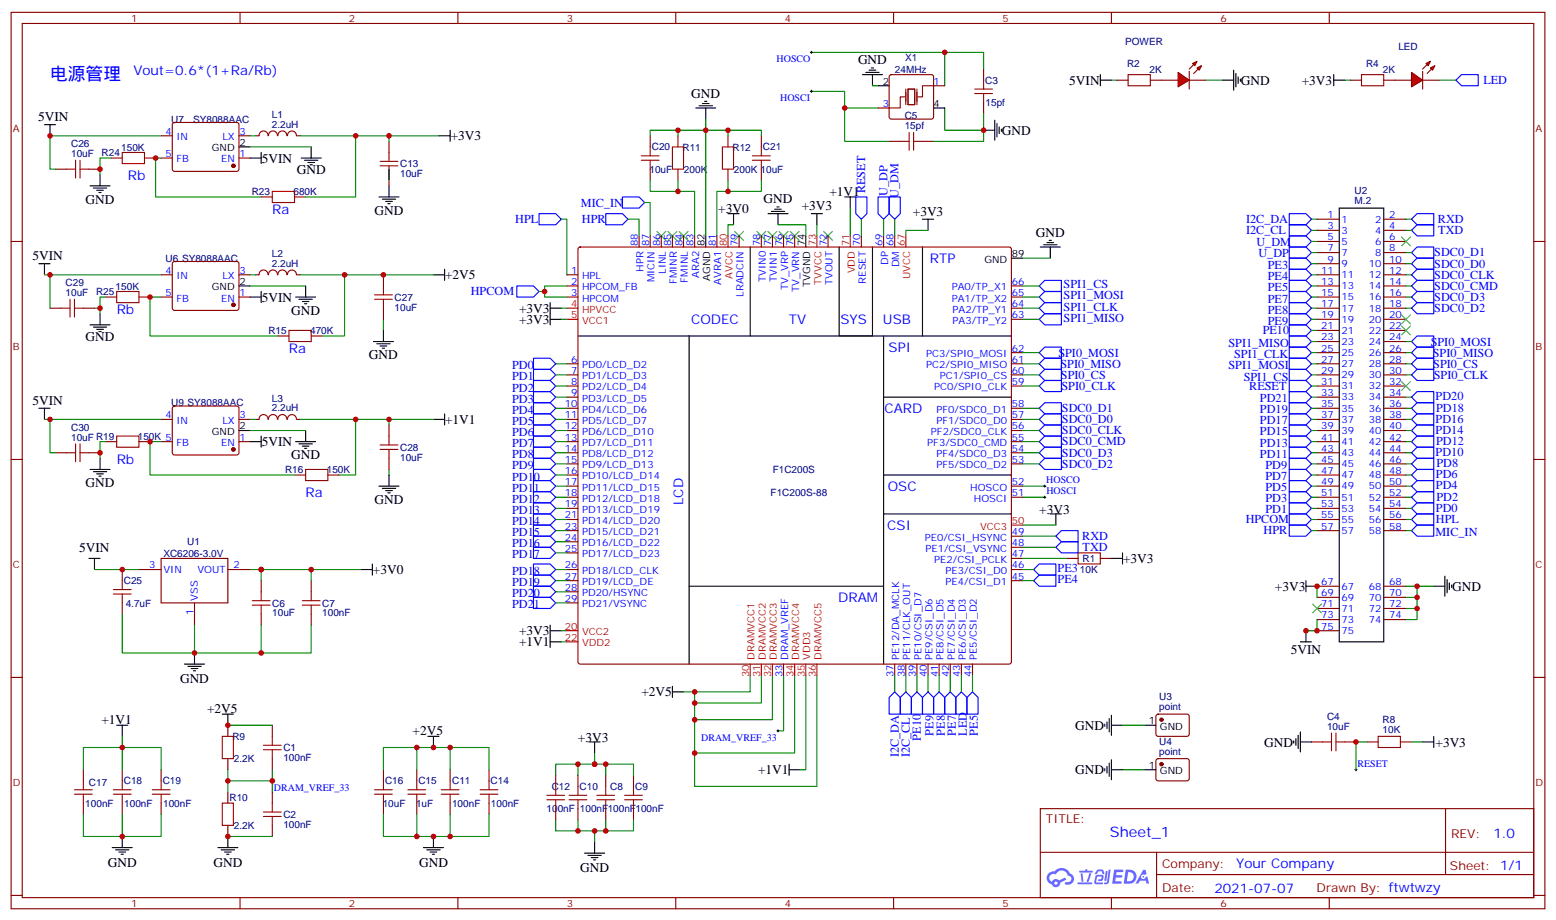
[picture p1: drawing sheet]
<svg xmlns="http://www.w3.org/2000/svg" width="494mm" height="292mm" viewBox="0 0 494 292" stroke-linecap="round" stroke-linejoin="round" font-family="sans-serif">
<defs><g id="words">
<text font-size="5.6" fill="#00f" x="15.9" y="25.4">电源管理</text>
<text font-size="4.6" fill="#00f" x="352.3" y="265.5">Sheet_1</text>
<g font-size="4.2" fill="#00f">
<text x="42.3" y="23.7">Vout=0.6*(1+Ra/Rb)</text>
<text x="40.6" y="57.2">Rb</text>
<text x="86.4" y="67.8">Ra</text>
<text x="295.2" y="83.4">RTP</text>
<text x="37" y="99.5">Rb</text>
<text x="219.4" y="102.8">CODEC</text>
<text x="250.4" y="102.8">TV</text>
<text x="266.8" y="102.8">SYS</text>
<text x="280.3" y="102.8">USB</text>
<text x="91.7" y="111.9">Ra</text>
<text x="282.1" y="111.6">SPI</text>
<text x="280.7" y="131">CARD</text>
<text x="37" y="147.1">Rb</text>
<text x="281.8" y="155.7">OSC</text>
<text x="97" y="157.7">Ra</text>
<text x="216.9" y="160.2" transform="rotate(-90 216.9 160.2)">LCD</text>
<text x="281.6" y="168.1">CSI</text>
<text x="266" y="191">DRAM</text>
<text x="474" y="265.8">1.0</text>
<text x="392.4" y="275.3">Your Company</text>
<text x="385.5" y="283.1">2021-07-07</text>
</g>
<g font-size="4.2">
<text x="272.3" y="20.4">GND</text>
<text x="339.4" y="26.9">5VIN</text>
<text x="393.9" y="26.8">GND</text>
<text x="413.2" y="26.8">+3V3</text>
<text x="219.4" y="31">GND</text>
<text x="12.1" y="38.5">5VIN</text>
<text x="143.1" y="44.5">+3V3</text>
<text x="318" y="42.7">GND</text>
<text x="83.1" y="51.6">5VIN</text>
<text x="94.2" y="55.1">GND</text>
<text x="27.2" y="64.6">GND</text>
<text x="242.4" y="64.5">GND</text>
<text x="263.3" y="62.1">+1V1</text>
<text x="118.9" y="68.1">GND</text>
<text x="228" y="67.4">+3V0</text>
<text x="254.5" y="66.7">+3V3</text>
<text x="289.7" y="68.4">+3V3</text>
<text x="328.8" y="75.2">GND</text>
<text x="10.3" y="82.6">5VIN</text>
<text x="141.3" y="88.6">+2V5</text>
<text x="83.1" y="95.7">5VIN</text>
<text x="92.4" y="99.9">GND</text>
<text x="164.8" y="99.2">+3V3</text>
<text x="164.8" y="102.7">+3V3</text>
<text x="27.2" y="108.1">GND</text>
<text x="117.1" y="114">GND</text>
<text x="10.3" y="128.4">5VIN</text>
<text x="141.3" y="134.4">+1V1</text>
<text x="83.1" y="141.5">5VIN</text>
<text x="92.4" y="145.7">GND</text>
<text x="27.2" y="154.6">GND</text>
<text x="118.9" y="159.8">GND</text>
<text x="329.8" y="163">+3V3</text>
<text x="25.1" y="175.1">5VIN</text>
<text x="356.5" y="178.5">+3V3</text>
<text x="118.4" y="182.1">+3V0</text>
<text x="404.7" y="187.4">+3V3</text>
<text x="460.9" y="187.4">GND</text>
<text x="164.8" y="201.5">+3V3</text>
<text x="164.8" y="205">+1V1</text>
<text x="409.7" y="207.5">5VIN</text>
<text x="57.1" y="216.7">GND</text>
<text x="203.6" y="220.9">+2V5</text>
<text x="65.7" y="226.2">+2V5</text>
<text x="32.2" y="229.7">+1V1</text>
<text x="131" y="233.2">+2V5</text>
<text x="341.3" y="231.5">GND</text>
<text x="183.4" y="235.3">+3V3</text>
<text x="401.3" y="236.8">GND</text>
<text x="455.6" y="236.8">+3V3</text>
<text x="240.6" y="245.6">+1V1</text>
<text x="341.3" y="245.6">GND</text>
<text x="34.3" y="275">GND</text>
<text x="67.8" y="275">GND</text>
<text x="133" y="275">GND</text>
<text x="184.2" y="276.7">GND</text>
</g>
<g font-size="3.9" fill="#00f">
<text x="470.8" y="26.7">LED</text>
<text x="184.4" y="65.5">MIC_IN</text>
<text x="274.6" y="61.3" transform="rotate(-90 274.6 61.3)">RESET</text>
<text x="281.7" y="62.1" transform="rotate(-90 281.7 62.1)">U_DP</text>
<text x="285.2" y="62.7" transform="rotate(-90 285.2 62.7)">U_DM</text>
<text x="163.6" y="70.8">HPL</text>
<text x="184.7" y="70.8">HPR</text>
<text x="395.5" y="70.8">I2C_DA</text>
<text x="456.4" y="70.7">RXD</text>
<text x="395.5" y="74.3">I2C_CL</text>
<text x="398.8" y="77.9">U_DM</text>
<text x="456.5" y="74.2">TXD</text>
<text x="399.5" y="81.4">U_DP</text>
<text x="455.3" y="81.3">SDC0_D1</text>
<text x="402.4" y="85.4">PE3</text>
<text x="402.4" y="88.9">PE4</text>
<text x="455.3" y="88.4">SDC0_CLK</text>
<text x="455.3" y="84.9">SDC0_D0</text>
<text x="149.4" y="93.7">HPCOM</text>
<text x="337.6" y="95">SPI1_MOSI</text>
<text x="337.6" y="91.5">SPI1_CS</text>
<text x="402.4" y="92.4">PE5</text>
<text x="402.4" y="96">PE7</text>
<text x="455.3" y="95.4">SDC0_D3</text>
<text x="455.3" y="91.9">SDC0_CMD</text>
<text x="337.6" y="98.5">SPI1_CLK</text>
<text x="402.4" y="99.5">PE8</text>
<text x="455.3" y="99">SDC0_D2</text>
<text x="337.6" y="102.1">SPI1_MISO</text>
<text x="400.8" y="106.1">PE10</text>
<text x="402.4" y="103">PE9</text>
<text x="335.9" y="113.1">SPI0_MOSI</text>
<text x="389.9" y="110.1">SPI1_MISO</text>
<text x="391.7" y="113.6">SPI1_CLK</text>
<text x="454.1" y="109.6">SPI0_MOSI</text>
<text x="454.8" y="113.1">SPI0_MISO</text>
<text x="162.5" y="117.1">PD0</text>
<text x="336.6" y="116.6">SPI0_MISO</text>
<text x="389.9" y="117.2">SPI1_MOSI</text>
<text x="454.9" y="116.6">SPI0_CS</text>
<text x="162.5" y="120.7">PD1</text>
<text x="162.5" y="124.2">PD2</text>
<text x="336.8" y="120.2">SPI0_CS</text>
<text x="336.9" y="123.7">SPI0_CLK</text>
<text x="394.8" y="120.7">SPI1_CS</text>
<text x="396.5" y="123.7">RESET</text>
<text x="455.1" y="120.2">SPI0_CLK</text>
<text x="162.5" y="127.7">PD3</text>
<text x="162.5" y="131.3">PD4</text>
<text x="337.1" y="130.7">SDC0_D1</text>
<text x="399.9" y="131.1">PD19</text>
<text x="399.9" y="127.5">PD21</text>
<text x="455.7" y="127">PD20</text>
<text x="455.8" y="130.6">PD18</text>
<text x="162.5" y="134.8">PD5</text>
<text x="337.1" y="134.2">SDC0_D0</text>
<text x="337.1" y="137.8">SDC0_CLK</text>
<text x="399.9" y="134.6">PD17</text>
<text x="455.7" y="137.6">PD14</text>
<text x="455.7" y="134.1">PD16</text>
<text x="162.5" y="138.3">PD6</text>
<text x="162.5" y="141.8">PD7</text>
<text x="337.1" y="141.3">SDC0_CMD</text>
<text x="399.9" y="141.7">PD13</text>
<text x="399.9" y="138.1">PD15</text>
<text x="455.8" y="141.1">PD12</text>
<text x="162.5" y="145.4">PD8</text>
<text x="162.5" y="148.9">PD9</text>
<text x="337.1" y="144.8">SDC0_D3</text>
<text x="337.1" y="148.4">SDC0_D2</text>
<text x="399.9" y="145.2">PD11</text>
<text x="401.7" y="148.7">PD9</text>
<text x="455.7" y="144.7">PD10</text>
<text x="455.9" y="148.2">PD8</text>
<text x="162.5" y="152.4">PD10</text>
<text x="162.5" y="156">PD11</text>
<text x="401.7" y="155.8">PD5</text>
<text x="401.7" y="152.2">PD7</text>
<text x="455.8" y="155.3">PD4</text>
<text x="455.8" y="151.7">PD6</text>
<text x="162.5" y="159.5">PD12</text>
<text x="401.7" y="159.3">PD3</text>
<text x="455.9" y="158.8">PD2</text>
<text x="162.5" y="163">PD13</text>
<text x="162.5" y="166.5">PD14</text>
<text x="395.4" y="165.8">HPCOM</text>
<text x="401.7" y="162.8">PD1</text>
<text x="455.8" y="166">HPL</text>
<text x="455.8" y="162.3">PD0</text>
<text x="162.5" y="170.1">PD15</text>
<text x="162.5" y="173.6">PD16</text>
<text x="343.5" y="171.2">RXD</text>
<text x="401.1" y="169.3">HPR</text>
<text x="455.6" y="169.9">MIC_IN</text>
<text x="162.5" y="177.1">PD17</text>
<text x="343.6" y="174.8">TXD</text>
<text x="162.5" y="182.4">PD18</text>
<text x="162.5" y="185.9">PD19</text>
<text x="335.7" y="181.4">PE3</text>
<text x="335.7" y="185">PE4</text>
<text x="162.5" y="189.5">PD20</text>
<text x="162.5" y="193">PD21</text>
<text x="296.3" y="233.3" transform="rotate(-90 296.3 233.3)">PE9</text>
<text x="299.8" y="233.3" transform="rotate(-90 299.8 233.3)">PE8</text>
<text x="303.4" y="233.3" transform="rotate(-90 303.4 233.3)">PE7</text>
<text x="306.9" y="233.3" transform="rotate(-90 306.9 233.3)">LED</text>
<text x="310.4" y="233.3" transform="rotate(-90 310.4 233.3)">PE5</text>
<text x="292.3" y="234.9" transform="rotate(-90 292.3 234.9)">PE10</text>
<text x="285.2" y="240.2" transform="rotate(-90 285.2 240.2)">I2C_DA</text>
<text x="288.8" y="240.2" transform="rotate(-90 288.8 240.2)">I2C_CL</text>
</g>
<g font-size="3.9" fill="#800">
<text x="332" y="261.1">TITLE:</text>
<text x="460.6" y="265.8">REV:</text>
<text x="368.9" y="275.3">Company:</text>
<text x="460.2" y="275.9">Sheet: 1/1</text>
<text x="368.9" y="283">Date:</text>
<text x="417.9" y="283.1">Drawn By: ftwtwzy</text>
</g>
<g font-size="3.2" fill="#800">
<text x="41.6" y="6.9">1</text>
<text x="110.8" y="6.9">2</text>
<text x="179.9" y="6.9">3</text>
<text x="249.1" y="6.9">4</text>
<text x="318.2" y="6.9">5</text>
<text x="387.3" y="6.9">6</text>
<text x="4.1" y="42">A</text>
<text x="487.4" y="42">A</text>
<text x="4.1" y="111.2">B</text>
<text x="487.4" y="111.2">B</text>
<text x="4.1" y="180.3">C</text>
<text x="487.4" y="180.3">C</text>
<text x="4.1" y="249.4">D</text>
<text x="487.4" y="249.4">D</text>
<text x="41.6" y="287.7">1</text>
<text x="110.8" y="287.7">2</text>
<text x="179.9" y="287.7">3</text>
<text x="249.1" y="287.7">4</text>
<text x="318.2" y="287.7">5</text>
<text x="387.3" y="287.7">6</text>
</g>
<g font-size="3.2" fill="#000080">
<text x="357.1" y="14.3">POWER</text>
<text x="443.9" y="16">LED</text>
<text x="284" y="23">24MHz</text>
<text x="287.3" y="19.4">X1</text>
<text x="357.7" y="21.3">R2</text>
<text x="364.8" y="23">2K</text>
<text x="433.6" y="21.3">R4</text>
<text x="438.9" y="23">2K</text>
<text x="312.7" y="26.6">C3</text>
<text x="312.8" y="33.6">15pf</text>
<text x="54.3" y="39">U7</text>
<text x="61.3" y="39">SY8088AAC</text>
<text x="86.3" y="40.5">2.2uH</text>
<text x="86.3" y="37.4">L1</text>
<text x="287.2" y="41">15pf</text>
<text x="287.2" y="37.8">C5</text>
<text x="22.6" y="46.7">C26</text>
<text x="38.5" y="47.7">150K</text>
<text x="206.9" y="47.7">C20</text>
<text x="216.6" y="47.8">R11</text>
<text x="232.5" y="47.8">R12</text>
<text x="242.2" y="47.7">C21</text>
<text x="22.6" y="49.8">10uF</text>
<text x="32.3" y="49.5">R24</text>
<text x="127" y="53">C13</text>
<text x="127" y="56.2">10uF</text>
<text x="206.2" y="54.8">10uF</text>
<text x="217.1" y="54.8">200K</text>
<text x="233" y="54.8">200K 10uF</text>
<text x="79.9" y="61.9">R23</text>
<text x="93.1" y="61.9">680K</text>
<text x="430" y="64.7">M.2</text>
<text x="430" y="61.7">U2</text>
<text x="52.6" y="83.1">U6 SY8088AAC</text>
<text x="86.3" y="81.5">L2</text>
<text x="86.3" y="84.6">2.2uH</text>
<text x="20.8" y="90.8">C29</text>
<text x="20.8" y="93.9">10uF</text>
<text x="30.5" y="93.6">R25</text>
<text x="36.7" y="91.8">150K</text>
<text x="125.2" y="95.4">C27</text>
<text x="125.2" y="98.6">10uF</text>
<text x="85.2" y="106">R15</text>
<text x="98.4" y="106">470K</text>
<text x="54.3" y="128.9">U9 SY8088AAC</text>
<text x="86.3" y="130.4">2.2uH</text>
<text x="86.3" y="127.4">L3</text>
<text x="22.6" y="136.7">C30</text>
<text x="22.6" y="139.7">10uF R19</text>
<text x="43.8" y="139.5">150K 5</text>
<text x="127" y="143">C28</text>
<text x="127" y="146.2">10uF</text>
<text x="90.5" y="150.1">R16</text>
<text x="103.7" y="150.1">150K</text>
<text x="245.3" y="150.2">F1C200S</text>
<text x="244.6" y="157.2">F1C200S-88</text>
<text x="59.4" y="172.9">U1</text>
<text x="51.9" y="176.5">XC6206-3.0V</text>
<text x="343.6" y="178.3">R1</text>
<text x="39.3" y="185.3">C25</text>
<text x="342.8" y="181.8">10K</text>
<text x="39.9" y="192.4">4.7uF</text>
<text x="86.4" y="195.5">10uF</text>
<text x="86.4" y="192.4">C6</text>
<text x="102.3" y="195.5">100nF</text>
<text x="102.3" y="192.4">C7</text>
<text x="368" y="225.4">point</text>
<text x="368" y="222.1">U3</text>
<text x="421.2" y="231.5">10uF</text>
<text x="421.2" y="228.3">C4</text>
<text x="438.9" y="232.5">10K</text>
<text x="438.9" y="229.4">R8</text>
<text x="73.7" y="234.7">R9</text>
<text x="90" y="238.3">C1</text>
<text x="368" y="239.5">point</text>
<text x="368" y="236.2">U4</text>
<text x="74.2" y="241.8">2.2K</text>
<text x="90" y="241.4">100nF</text>
<text x="28.2" y="249.4">C17</text>
<text x="39.3" y="248.8">C18</text>
<text x="51.7" y="248.8">C19</text>
<text x="122.2" y="248.8">C16</text>
<text x="132.8" y="248.8">C15</text>
<text x="143.5" y="248.8">C11</text>
<text x="155.7" y="248.8">C14</text>
<text x="175.1" y="250.6">C12</text>
<text x="184" y="250.6">C10</text>
<text x="193.7" y="250.6">C8</text>
<text x="201.6" y="250.6">C9</text>
<text x="27.1" y="255.9">100nF</text>
<text x="39.4" y="255.9">100nF</text>
<text x="51.8" y="255.9">100nF</text>
<text x="72.8" y="254.1">R10</text>
<text x="121.5" y="255.9">10uF</text>
<text x="132.1" y="255.9">1uF</text>
<text x="143.5" y="255.9">100nF</text>
<text x="155.8" y="255.9">100nF</text>
<text x="173.5" y="257.7">100nF</text>
<text x="184.1" y="257.7">100nF</text>
<text x="192.9" y="257.7">100nF</text>
<text x="201.7" y="257.7">100nF</text>
<text x="74.2" y="262.9">2.2K</text>
<text x="90" y="262.6">100nF</text>
<text x="90" y="259.4">C2</text>
</g>
<g font-size="3.2" fill="#00f">
<text x="246.5" y="19.8">HOSCO</text>
<text x="296.3" y="26.8">1</text>
<text x="247.6" y="32.1">HOSCI</text>
<text x="280.2" y="33.9">3</text>
<text x="52.5" y="42.7">4</text>
<text x="56" y="44.5">IN</text>
<text x="70.6" y="44.5">LX</text>
<text x="76" y="42.7">3</text>
<text x="52.5" y="49.8">5</text>
<text x="56" y="51.5">FB</text>
<text x="70.2" y="51.5">EN</text>
<text x="76" y="49.8">1</text>
<text x="421.3" y="69.2">1</text>
<text x="425.8" y="70.6">1</text>
<text x="436.5" y="70.6">2</text>
<text x="441" y="69.2">2</text>
<text x="421.3" y="72.7">3</text>
<text x="421.3" y="76.2">5</text>
<text x="425.8" y="74.1">3</text>
<text x="425.8" y="77.6">5</text>
<text x="436.5" y="74.1">4</text>
<text x="436.5" y="77.6">6</text>
<text x="441" y="72.7">4</text>
<text x="441" y="76.2">6</text>
<text x="202.5" y="78.2" transform="rotate(-90 202.5 78.2)">88</text>
<text x="206" y="78.2" transform="rotate(-90 206 78.2)">87</text>
<text x="209.5" y="78.2" transform="rotate(-90 209.5 78.2)">86</text>
<text x="213.1" y="78.2" transform="rotate(-90 213.1 78.2)">85</text>
<text x="216.6" y="78.2" transform="rotate(-90 216.6 78.2)">84</text>
<text x="220.1" y="78.2" transform="rotate(-90 220.1 78.2)">83</text>
<text x="227.2" y="78.2" transform="rotate(-90 227.2 78.2)">81</text>
<text x="234.2" y="78.2" transform="rotate(-90 234.2 78.2)">79</text>
<text x="241.3" y="78.2" transform="rotate(-90 241.3 78.2)">78</text>
<text x="244.8" y="78.2" transform="rotate(-90 244.8 78.2)">77</text>
<text x="248.4" y="78.2" transform="rotate(-90 248.4 78.2)">76</text>
<text x="251.9" y="78.2" transform="rotate(-90 251.9 78.2)">75</text>
<text x="262.5" y="78.2" transform="rotate(-90 262.5 78.2)">72</text>
<text x="273" y="78.2" transform="rotate(-90 273 78.2)">70</text>
<text x="280.1" y="78.2" transform="rotate(-90 280.1 78.2)">69</text>
<text x="283.6" y="78.2" transform="rotate(-90 283.6 78.2)">68</text>
<text x="421.3" y="79.8">7</text>
<text x="421.3" y="83.3">9</text>
<text x="425.8" y="81.2">7</text>
<text x="436.5" y="81.2">8</text>
<text x="441" y="79.8">8</text>
<text x="441" y="83.3">10</text>
<text x="52.5" y="86.8">4</text>
<text x="56" y="88.6">IN</text>
<text x="70.6" y="88.6">LX</text>
<text x="76" y="86.8">3</text>
<text x="181.3" y="86.8">1</text>
<text x="184.7" y="88.6">HPL</text>
<text x="204.3" y="86.2" transform="rotate(-90 204.3 86.2)">HPR</text>
<text x="207.8" y="89.6" transform="rotate(-90 207.8 89.6)">MICIN</text>
<text x="211.3" y="86.9" transform="rotate(-90 211.3 86.9)">LINL</text>
<text x="218.4" y="89.6" transform="rotate(-90 218.4 89.6)">FMINL</text>
<text x="221.9" y="88.2" transform="rotate(-90 221.9 88.2)">ARA2</text>
<text x="243.1" y="89.5" transform="rotate(-90 243.1 89.5)">TVIN0</text>
<text x="246.6" y="89.5" transform="rotate(-90 246.6 89.5)">TVIN1</text>
<text x="281.9" y="84" transform="rotate(-90 281.9 84)">DP</text>
<text x="285.4" y="84.8" transform="rotate(-90 285.4 84.8)">DM</text>
<text x="419.3" y="86.8">11</text>
<text x="425.8" y="84.7">9</text>
<text x="425.8" y="88.2">11</text>
<text x="434.5" y="84.7">10</text>
<text x="434.5" y="88.2">12</text>
<text x="441" y="86.8">12</text>
<text x="52.5" y="93.9">5</text>
<text x="56" y="95.6">FB</text>
<text x="70.2" y="95.6">EN</text>
<text x="76" y="93.9">1</text>
<text x="181.3" y="90.3">2</text>
<text x="181.3" y="93.9">3</text>
<text x="184.7" y="92.1">HPCOM_FB</text>
<text x="184.7" y="95.6">HPCOM</text>
<text x="214.8" y="90.1" transform="rotate(-90 214.8 90.1)">FMINR</text>
<text x="229" y="90.4" transform="rotate(-90 229 90.4)">AVRA1</text>
<text x="236" y="94.2" transform="rotate(-90 236 94.2)">LRADCIN</text>
<text x="250.1" y="92.1" transform="rotate(-90 250.1 92.1)">TV_VRP</text>
<text x="253.6" y="92.5" transform="rotate(-90 253.6 92.5)">TV_VRN</text>
<text x="264.2" y="90.6" transform="rotate(-90 264.2 90.6)">TVOUT</text>
<text x="274.8" y="90" transform="rotate(-90 274.8 90)">RESET</text>
<text x="302.1" y="92.1">PA0/TP_X1</text>
<text x="302.1" y="95.6">PA1/TP_X2</text>
<text x="321.2" y="90.3">66</text>
<text x="321.2" y="93.9">65</text>
<text x="419.3" y="90.3">13</text>
<text x="419.3" y="93.9">15</text>
<text x="425.8" y="91.8">13</text>
<text x="425.8" y="95.3">15</text>
<text x="434.5" y="91.8">14</text>
<text x="434.5" y="95.3">16</text>
<text x="441" y="90.3">14</text>
<text x="441" y="93.9">16</text>
<text x="302.3" y="99.2">PA2/TP_Y1</text>
<text x="321.2" y="97.4">64</text>
<text x="321.2" y="100.9">63</text>
<text x="419.3" y="97.4">17</text>
<text x="419.3" y="100.9">19</text>
<text x="425.8" y="98.8">17</text>
<text x="434.5" y="98.8">18</text>
<text x="441" y="97.4">18</text>
<text x="441" y="100.9">20</text>
<text x="302.3" y="102.7">PA3/TP_Y2</text>
<text x="419.3" y="104.5">21</text>
<text x="419.3" y="108">23</text>
<text x="425.8" y="102.3">19</text>
<text x="425.8" y="105.9">21</text>
<text x="434.5" y="102.3">20</text>
<text x="434.5" y="105.9">22</text>
<text x="441" y="104.5">22</text>
<text x="441" y="108">24</text>
<text x="294" y="113.3">PC3/SPI0_MOSI</text>
<text x="321.2" y="111.5">62</text>
<text x="419.3" y="111.5">25</text>
<text x="425.8" y="109.4">23</text>
<text x="425.8" y="112.9">25</text>
<text x="434.5" y="109.4">24</text>
<text x="434.5" y="112.9">26</text>
<text x="441" y="111.5">26</text>
<text x="181.3" y="115">6</text>
<text x="181.3" y="118.6">7</text>
<text x="184.7" y="116.8">PD0/LCD_D2</text>
<text x="294" y="116.8">PC2/SPI0_MISO</text>
<text x="321.2" y="115">61</text>
<text x="321.2" y="118.6">60</text>
<text x="419.3" y="115">27</text>
<text x="419.3" y="118.6">29</text>
<text x="425.8" y="116.5">27</text>
<text x="425.8" y="120">29</text>
<text x="434.5" y="116.5">28</text>
<text x="434.5" y="120">30</text>
<text x="441" y="115">28</text>
<text x="441" y="118.6">30</text>
<text x="181.3" y="122.1">8</text>
<text x="181.3" y="125.6">9</text>
<text x="184.7" y="120.3">PD1/LCD_D3</text>
<text x="184.7" y="123.9">PD2/LCD_D4</text>
<text x="296.5" y="123.9">PC0/SPI0_CLK</text>
<text x="298.3" y="120.3">PC1/SPI0_CS</text>
<text x="321.2" y="122.1">59</text>
<text x="419.3" y="122.1">31</text>
<text x="419.3" y="125.6">33</text>
<text x="425.8" y="123.5">31</text>
<text x="434.5" y="123.5">32</text>
<text x="441" y="122.1">32</text>
<text x="441" y="125.6">34</text>
<text x="179.2" y="129.2">10</text>
<text x="184.7" y="127.4">PD3/LCD_D5</text>
<text x="184.7" y="130.9">PD4/LCD_D6</text>
<text x="297.2" y="130.9">PF0/SDC0_D1</text>
<text x="321.2" y="129.2">58</text>
<text x="419.3" y="129.2">35</text>
<text x="425.8" y="127">33</text>
<text x="425.8" y="130.6">35</text>
<text x="434.5" y="127">34</text>
<text x="434.5" y="130.6">36</text>
<text x="441" y="129.2">36</text>
<text x="52.5" y="132.7">4</text>
<text x="56" y="134.4">IN</text>
<text x="70.6" y="134.4">LX</text>
<text x="76" y="132.7">3</text>
<text x="179.2" y="132.7">11</text>
<text x="179.2" y="136.2">12</text>
<text x="184.7" y="134.4">PD5/LCD_D7</text>
<text x="184.7" y="138">PD6/LCD_D10</text>
<text x="295.5" y="138">PF2/SDC0_CLK</text>
<text x="297.2" y="134.4">PF1/SDC0_D0</text>
<text x="321.2" y="132.7">57</text>
<text x="321.2" y="136.2">56</text>
<text x="419.3" y="132.7">37</text>
<text x="419.3" y="136.2">39</text>
<text x="425.8" y="134.1">37</text>
<text x="425.8" y="137.6">39</text>
<text x="434.5" y="134.1">38</text>
<text x="434.5" y="137.6">40</text>
<text x="441" y="132.7">38</text>
<text x="441" y="136.2">40</text>
<text x="56" y="141.5">FB</text>
<text x="70.2" y="141.5">EN</text>
<text x="76" y="139.7">1</text>
<text x="179.2" y="139.7">13</text>
<text x="179.2" y="143.3">14</text>
<text x="184.7" y="141.5">PD7/LCD_D11</text>
<text x="294.3" y="141.5">PF3/SDC0_CMD</text>
<text x="321.2" y="139.7">55</text>
<text x="321.2" y="143.3">54</text>
<text x="419.3" y="139.7">41</text>
<text x="419.3" y="143.3">43</text>
<text x="425.8" y="141.1">41</text>
<text x="434.5" y="141.1">42</text>
<text x="441" y="139.7">42</text>
<text x="441" y="143.3">44</text>
<text x="179.2" y="146.8">15</text>
<text x="184.7" y="145">PD8/LCD_D12</text>
<text x="184.7" y="148.6">PD9/LCD_D13</text>
<text x="297.2" y="145">PF4/SDC0_D3</text>
<text x="297.2" y="148.6">PF5/SDC0_D2</text>
<text x="321.2" y="146.8">53</text>
<text x="419.3" y="146.8">45</text>
<text x="425.8" y="144.7">43</text>
<text x="425.8" y="148.2">45</text>
<text x="434.5" y="144.7">44</text>
<text x="434.5" y="148.2">46</text>
<text x="441" y="146.8">46</text>
<text x="179.2" y="150.3">16</text>
<text x="179.2" y="153.8">17</text>
<text x="184.7" y="152.1">PD10/LCD_D14</text>
<text x="184.7" y="155.6">PD11/LCD_D15</text>
<text x="308" y="155.6">HOSCO</text>
<text x="321.2" y="153.8">52</text>
<text x="332.1" y="153.3">HOSCO</text>
<text x="419.3" y="150.3">47</text>
<text x="419.3" y="153.8">49</text>
<text x="425.8" y="151.7">47</text>
<text x="425.8" y="155.3">49</text>
<text x="434.5" y="151.7">48</text>
<text x="434.5" y="155.3">50</text>
<text x="441" y="150.3">48</text>
<text x="441" y="153.8">50</text>
<text x="179.2" y="157.4">18</text>
<text x="179.2" y="160.9">19</text>
<text x="184.7" y="159.1">PD12/LCD_D18</text>
<text x="309.1" y="159.1">HOSCI</text>
<text x="321.2" y="157.4">51</text>
<text x="332.1" y="156.8">HOSCI</text>
<text x="419.3" y="157.4">51</text>
<text x="419.3" y="160.9">53</text>
<text x="425.8" y="158.8">51</text>
<text x="434.5" y="158.8">52</text>
<text x="441" y="157.4">52</text>
<text x="441" y="160.9">54</text>
<text x="179.2" y="168">23</text>
<text x="179.2" y="164.4">21</text>
<text x="184.7" y="166.2">PD14/LCD_D20</text>
<text x="184.7" y="162.7">PD13/LCD_D19</text>
<text x="419.3" y="164.4">55</text>
<text x="419.3" y="168">57</text>
<text x="425.8" y="162.3">53</text>
<text x="425.8" y="165.8">55</text>
<text x="434.5" y="162.3">54</text>
<text x="434.5" y="165.8">56</text>
<text x="441" y="164.4">56</text>
<text x="441" y="168">58</text>
<text x="179.2" y="171.5">24</text>
<text x="184.7" y="169.7">PD15/LCD_D21</text>
<text x="184.7" y="173.2">PD16/LCD_D22</text>
<text x="293.5" y="171.5">PE0/CSI_HSYNC</text>
<text x="321.2" y="169.7">49</text>
<text x="321.2" y="173.2">48</text>
<text x="425.8" y="169.4">57</text>
<text x="434.5" y="169.4">58</text>
<text x="179.2" y="175">25</text>
<text x="184.7" y="176.8">PD17/LCD_D23</text>
<text x="293.7" y="175">PE1/CSI_VSYNC</text>
<text x="296.5" y="178.5">PE2/CSI_PCLK</text>
<text x="321.2" y="176.8">47</text>
<text x="47.4" y="180.3">3</text>
<text x="51.9" y="181.7">VIN</text>
<text x="62.7" y="181.7">VOUT</text>
<text x="74.1" y="180.3">2</text>
<text x="179.2" y="180.3">26</text>
<text x="179.2" y="183.8">27</text>
<text x="184.7" y="182.1">PD18/LCD_CLK</text>
<text x="184.7" y="185.6">PD19/LCD_DE</text>
<text x="300.1" y="182.1">PE3/CSI_D0</text>
<text x="300.1" y="185.6">PE4/CSI_D1</text>
<text x="321.2" y="180.3">46</text>
<text x="321.2" y="183.8">45</text>
<text x="419.3" y="185.6">67</text>
<text x="441" y="185.6">68</text>
<text x="62.8" y="190.5" transform="rotate(-90 62.8 190.5)">VSS</text>
<text x="179.2" y="187.4">28</text>
<text x="179.2" y="190.9">29</text>
<text x="184.7" y="189.1">PD20/HSYNC</text>
<text x="419.3" y="189.1">69</text>
<text x="425.8" y="187">67</text>
<text x="425.8" y="190.5">69</text>
<text x="434.5" y="187">68</text>
<text x="434.5" y="190.5">70</text>
<text x="441" y="189.1">70</text>
<text x="61.4" y="195" transform="rotate(-90 61.4 195)">1</text>
<text x="184.7" y="192.7">PD21/VSYNC</text>
<text x="419.3" y="192.7">71</text>
<text x="419.3" y="196.2">73</text>
<text x="425.8" y="194.1">71</text>
<text x="425.8" y="197.6">73</text>
<text x="434.5" y="194.1">72</text>
<text x="434.5" y="197.6">74</text>
<text x="441" y="192.7">72</text>
<text x="441" y="196.2">74</text>
<text x="419.3" y="199.7">75</text>
<text x="425.8" y="201.1">75</text>
<text x="250.1" y="209.3" transform="rotate(-90 250.1 209.3)">DRAM_VREF</text>
<text x="285.4" y="209.3" transform="rotate(-90 285.4 209.3)">PE12/DA_MCLK</text>
<text x="288.9" y="209.3" transform="rotate(-90 288.9 209.3)">PE11/CLK_OUT</text>
<text x="292.5" y="209.3" transform="rotate(-90 292.5 209.3)">PE10/CSI_D7</text>
<text x="296" y="209.3" transform="rotate(-90 296 209.3)">PE9/CSI_D6</text>
<text x="299.5" y="209.3" transform="rotate(-90 299.5 209.3)">PE8/CSI_D5</text>
<text x="303" y="209.3" transform="rotate(-90 303 209.3)">PE7/CSI_D4</text>
<text x="306.6" y="209.3" transform="rotate(-90 306.6 209.3)">PE6/CSI_D3</text>
<text x="310.1" y="209.3" transform="rotate(-90 310.1 209.3)">PE5/CSI_D2</text>
<text x="248.4" y="214.9" transform="rotate(-90 248.4 214.9)">33</text>
<text x="283.6" y="214.9" transform="rotate(-90 283.6 214.9)">37</text>
<text x="287.2" y="214.9" transform="rotate(-90 287.2 214.9)">38</text>
<text x="290.7" y="214.9" transform="rotate(-90 290.7 214.9)">39</text>
<text x="294.2" y="214.9" transform="rotate(-90 294.2 214.9)">40</text>
<text x="297.7" y="214.9" transform="rotate(-90 297.7 214.9)">41</text>
<text x="301.3" y="214.9" transform="rotate(-90 301.3 214.9)">42</text>
<text x="304.8" y="214.9" transform="rotate(-90 304.8 214.9)">43</text>
<text x="308.3" y="214.9" transform="rotate(-90 308.3 214.9)">44</text>
<text x="222.5" y="235">DRAM_VREF_33</text>
<text x="430.9" y="243.2">RESET</text>
<text x="86.9" y="250.8">DRAM_VREF_33</text>
</g>
<g font-size="3.2">
<text x="280.2" y="26.8">2</text>
<text x="296.3" y="33.9">4</text>
<text x="76" y="46.2">2</text>
<text x="67.3" y="48">GND</text>
<text x="223.7" y="78.2" transform="rotate(-90 223.7 78.2)">82</text>
<text x="255.4" y="78.2" transform="rotate(-90 255.4 78.2)">74</text>
<text x="312.4" y="83.3">GND</text>
<text x="321.2" y="81.5">89</text>
<text x="225.4" y="89.1" transform="rotate(-90 225.4 89.1)">AGND</text>
<text x="67.3" y="92.1">GND</text>
<text x="76" y="90.3">2</text>
<text x="257.2" y="91.1" transform="rotate(-90 257.2 91.1)">TVGND</text>
<text x="67.3" y="138">GND</text>
<text x="76" y="136.2">2</text>
<text x="364.7" y="229.7">1</text>
<text x="368.2" y="231.5">GND</text>
<text x="364.7" y="243.8">1</text>
<text x="368.2" y="245.6">GND</text>
</g>
<g font-size="3.2" fill="#f00">
<text x="230.7" y="78.2" transform="rotate(-90 230.7 78.2)">80</text>
<text x="258.9" y="78.2" transform="rotate(-90 258.9 78.2)">73</text>
<text x="269.5" y="78.2" transform="rotate(-90 269.5 78.2)">71</text>
<text x="287.2" y="78.2" transform="rotate(-90 287.2 78.2)">67</text>
<text x="232.5" y="88.4" transform="rotate(-90 232.5 88.4)">AVCC</text>
<text x="271.3" y="86.7" transform="rotate(-90 271.3 86.7)">VDD</text>
<text x="288.9" y="88.6" transform="rotate(-90 288.9 88.6)">UVCC</text>
<text x="260.7" y="90.4" transform="rotate(-90 260.7 90.4)">TVVCC</text>
<text x="181.3" y="97.4">4</text>
<text x="181.3" y="100.9">5</text>
<text x="184.7" y="99.2">HPVCC</text>
<text x="184.7" y="102.7">VCC1</text>
<text x="311.1" y="168">VCC3</text>
<text x="321.2" y="166.2">50</text>
<text x="179.2" y="203.2">22</text>
<text x="179.2" y="199.7">20</text>
<text x="184.7" y="201.5">VCC2</text>
<text x="184.7" y="205">VDD2</text>
<text x="239.5" y="209.3" transform="rotate(-90 239.5 209.3)">DRAMVCC1</text>
<text x="243.1" y="209.3" transform="rotate(-90 243.1 209.3)">DRAMVCC2</text>
<text x="246.6" y="209.3" transform="rotate(-90 246.6 209.3)">DRAMVCC3</text>
<text x="253.6" y="209.3" transform="rotate(-90 253.6 209.3)">DRAMVCC4</text>
<text x="257.2" y="209.3" transform="rotate(-90 257.2 209.3)">VDD3</text>
<text x="260.7" y="209.3" transform="rotate(-90 260.7 209.3)">DRAMVCC5</text>
<text x="237.8" y="214.9" transform="rotate(-90 237.8 214.9)">30</text>
<text x="241.3" y="214.9" transform="rotate(-90 241.3 214.9)">31</text>
<text x="244.8" y="214.9" transform="rotate(-90 244.8 214.9)">32</text>
<text x="251.9" y="214.9" transform="rotate(-90 251.9 214.9)">34</text>
<text x="255.4" y="214.9" transform="rotate(-90 255.4 214.9)">35</text>
<text x="258.9" y="214.9" transform="rotate(-90 258.9 214.9)">36</text>
</g>
</g></defs>
<g fill="none" stroke="#870000" stroke-width=".35">
<path d="M3.5 3.9h486.9v284.4h-486.9zM7.1 7.4h479.7v277.3h-479.7zM76.2 3.9v3.5M145.3 3.9v3.5M214.5 3.9v3.5M283.6 3.9v3.5M352.8 3.9v3.5M421.9 3.9v3.5M3.5 76.6h3.6M486.8 76.6h3.6M3.5 145.7h3.6M486.8 145.7h3.6"/>
<path d="M3.5 214.9h3.6M486.8 214.9h3.6M330.2 256.5h156.6v28.2h-156.6zM458.8 256.5v20.9M330.2 270.4h156.5M367.1 277.4h119.6M367.1 270.4v14.1M3.5 284h3.6M76.2 284.7v3.6M145.3 284.7v3.6M214.5 284.7v3.6M283.6 284.7v3.6"/>
<path d="M352.8 284.7v3.6M421.9 284.7v3.6M486.8 284h3.6"/>
</g>
<g fill="#5487ff">
<path d="M353.6 275.8h2.6l.3 .2-.1 .6h-2l-.1 1h1.6l.4 .4-.4 .4h-1.7l-.2 1.1 1.8 .1 .2 .3-.2 .4h-2.8z"/>
<path d="M362.9 275.9h.7l.3 1.3-.6 .3a.74 .74 0 0 0-1.1 .3 .74 .74 0 0 0 .5 1.1 .74 .74 0 0 0 .9-.7l.5-.3 .6 2.4h-.8l-.2-1h-1.9l-.5 1h-.9z"/>
<path d="M351 276.3h.6l-.4 2.9a.31 .31 0 0 1-.4 .3 .31 .31 0 0 1-.2-.3z"/>
<path d="M351.9 275.8h.6l-.5 4a.89 .89 0 0 1-.7 .7 .89 .89 0 0 1-.9-.3l1-.5z"/>
<path d="M348.3 276l.6-.2 1.1 .1 .5 1.4h-.5l-.5-.9h-.8l-.6 .9h-.6z"/>
<path d="M347.9 277.7l1.8-.2a1.04 1.04 0 0 1 .6 1.1 1.04 1.04 0 0 1-.9 .9h-.6a.29 .29 0 0 1-.3-.4 .29 .29 0 0 1 .3-.2h.7l.2-.8h-1.5l-.3 1.8h1.9a.29 .29 0 0 1 .3 .3 .29 .29 0 0 1-.3 .3h-2l-.4-.3 .2-2.1z"/>
<path d="M342 279.9h4.4a.3 .3 0 0 1 .3 .3 .3 .3 0 0 1-.3 .3h-4.3z"/>
<path d="M345.8 277h.6a4 4 0 0 1-1.2 2.8l-.2-.3z"/>
<path d="M343 277h.6l.3 2.4-.3 .3-.3-.2z"/>
<path d="M342.6 276.2h1.9l.2-.5h.5l-.1 .5h1.5a.29 .29 0 0 1 .3 .3 .29 .29 0 0 1-.3 .3h-3.9z"/>
<path d="M357.3 275.9l-.6 4.4h1.4a2.27 2.27 0 0 0 2.7-2.3 2.27 2.27 0 0 0-2.7-2.1zM358.1 276.6a1.5 1.5 0 0 1 1.8 1.6 1.5 1.5 0 0 1-1.9 1.3h-.3z"/>
<path d="M332.9 277a2.09 2.09 0 0 0 1 3.5 1.37 1.37 0 0 0 1.5 .9 1.37 1.37 0 0 0 1.1-1.4l1.9-1-.4-.7-1.8 1a1.4 1.4 0 0 0-2.3 .4 1.32 1.32 0 0 1-.7-1.9 1.32 1.32 0 0 1 2-.4 2.02 2.02 0 0 1 2-1.3 2.02 2.02 0 0 1 1.8 1.7 1.09 1.09 0 0 1 1 1.3 1.09 1.09 0 0 1-1.5 .7 .41 .41 0 0 0-.5 .3 .41 .41 0 0 0 .4 .5 1.89 1.89 0 0 0 2.4-1.2 1.89 1.89 0 0 0-1.2-2.4 2.98 2.98 0 0 0-5-.6l-1 .1zM334.7 280.1a.52 .52 0 0 1 1 0 .52 .52 0 0 1-1 0z"/>
<circle cx="362.9" cy="278.1" r=".28"/>
</g>
<g fill="none" stroke="#a10000" stroke-width=".35">
<path d="M309.4 29.7h5.6M309.4 28.3h5.6M312.2 25.4v2.9M312.2 29.7v2.8M21.2 53.7h2.8M24 50.8v5.7M25.4 50.8v5.7M25.4 53.7h2.8M38.8 48.4h7.1v3.5h-7.1zM120.6 52.6h5.7M120.6 51.2h5.7M123.5 48.4v2.8"/>
<path d="M123.5 52.6v2.8M203.6 50.8h5.6M203.6 49.4h5.6M206.4 46.6v2.8M206.4 50.8v2.9M213.4 46.6h3.6v7.1h-3.6zM229.3 46.6h3.5v7.1h-3.5zM238.8 50.8h5.7M238.8 49.4h5.7M241.7 46.6v2.8M241.7 50.8v2.9M285.8 44.8h2.8"/>
<path d="M288.6 42v5.7M290 42v5.7M290 44.8h2.8M86.4 60.7h7.1v3.5h-7.1zM19.4 97.8h2.8M22.2 94.9v5.7M23.6 97.8h2.9M23.6 94.9v5.7M37 92.5h7.1v3.5h-7.1zM118.9 94.9h5.6M118.9 93.5h5.6M121.7 90.7v2.8"/>
<path d="M121.7 94.9v2.9M91.7 104.8h7.1v3.5h-7.1zM37 138.3h7.1v3.6h-7.1zM123.5 138.3v2.8M21.2 143.6h2.8M24 140.8v5.6M25.4 143.6h2.8M25.4 140.8v5.6M97 148.9h7.1v3.5h-7.1zM120.6 142.6h5.7M120.6 141.1h5.7M123.5 142.6v2.8"/>
<path d="M342.2 175.4h7v3.5h-7zM36 188.4h5.6M36 187h5.6M38.8 184.2v2.8M38.8 188.4v2.8M80.1 191.9h5.6M80.1 190.5h5.6M82.9 187.7v2.8M82.9 191.9v2.9M96 191.9h5.6M96 190.5h5.6M98.8 187.7v2.8"/>
<path d="M98.8 191.9v2.9M70.6 233.6h3.5v7h-3.5zM83.6 237.8h5.7M83.6 236.4h5.7M86.4 233.6v2.8M86.4 237.8v2.8M419.8 235.3h2.8M422.6 232.5v5.7M424 232.5v5.7M424 235.3h2.9M437.4 233.6h7.1v3.5h-7.1zM23.6 251.9h5.7"/>
<path d="M23.6 250.5h5.7M26.5 247.7v2.8M26.5 251.9v2.8M36 251.9h5.6M36 250.5h5.6M38.8 247.7v2.8M38.8 251.9v2.8M48.3 251.9h5.7M48.3 250.5h5.7M51.2 247.7v2.8M51.2 251.9v2.8M70.6 254.7h3.5v7.1h-3.5z"/>
<path d="M83.6 259h5.7M83.6 257.6h5.7M86.4 254.7v2.9M86.4 259v2.8M118.9 251.9h5.6M118.9 250.5h5.6M121.7 247.7v2.8M121.7 251.9v2.8M129.5 251.9h5.6M129.5 250.5h5.6M132.3 247.7v2.8M132.3 251.9v2.8"/>
<path d="M140.1 251.9h5.6M140.1 250.5h5.6M142.9 247.7v2.8M142.9 251.9v2.8M152.4 251.9h5.6M152.4 250.5h5.6M155.2 247.7v2.8M155.2 251.9v2.8"/>
</g>
<g fill="none" stroke="#870000" stroke-width=".35">
<path d="M54.9 39l.5-.2h19.7l.5 .2 .2 .5v14.4l-.7 .5-20-.1-.4-.6v-14.2zM278.7 34.3h3.5M282.5 23.9l.4-.2h12.7l.5 .2 .2 .5v12.7l-.2 .5-.5 .2h-12.7l-.5-.3-.2-.4v-12.7zM296.3 27.2h3.6M312.2 21.9v3.5M312.2 32.5v3.5M17.6 53.7h3.6M28.2 53.7h3.5M35.3 50.1h3.5M45.9 50.1h3.5M51.2 50.1h3.5M51.2 43.1h3.5"/>
<path d="M75.8 50.1h3.6M75.8 43.1h3.6M85 43.1a1.41 1.41 0 0 0-1.4-1.6 1.41 1.41 0 0 0-1.4 1.5l-1.1 .1M85.2 43a1.41 1.41 0 0 1 1.4-1.5 1.41 1.41 0 0 1 1.4 1.5M88.2 43a1.41 1.41 0 0 1 1.4-1.5 1.41 1.41 0 0 1 1.4 1.5M91.3 43a1.41 1.41 0 0 1 1.4-1.4 1.41 1.41 0 0 1 1.4 1.5M94.2 43.1h1M123.5 44.8v3.6M123.5 55.4v3.5M206.4 43.1v3.5M206.4 53.7v3.5M215.2 43.1v3.5"/>
<path d="M215.2 53.7v3.5M231.1 43.1v3.5M231.1 53.7v3.5M241.7 43.1v3.5M241.7 53.7v3.5M282.2 44.8h3.6M292.8 44.8h3.5M82.9 62.5h3.5M93.5 62.5h3.5M183.7 78.6l.4-.2h136.2l.5 .2 .2 .5v130.8l-.2 .5-.5 .2h-136.2l-.4-.2-.3-.5v-130.8zM202.8 74.8v3.6M206.4 74.8v3.6"/>
<path d="M209.9 74.8v3.6M213.4 74.8v3.6M217 74.8v3.6M220.5 74.8v3.6M227.5 74.8v3.6M234.6 74.8v3.6M241.7 74.8v3.6M245.2 74.8v3.6M248.7 74.8v3.6M252.2 74.8v3.6M262.8 74.8v3.6M273.4 74.8v3.6"/>
<path d="M280.5 74.8v3.6M284 74.8v3.6M418 69.5h7.1M418 73.1h7.1M418 76.6h7.1M439.2 69.5h7.1M439.2 73.1h7.1M439.2 76.6h7.1M15.9 97.8h3.5M26.5 97.8h3.5M33.5 94.2h3.5M44.1 94.2h3.5"/>
<path d="M51.2 94.2h3.5M51.2 87.2h3.5M54.9 83.1l.5-.2h19.7l.5 .2 .2 .5v14.4l-.7 .5-20-.1-.4-.6v-14.2zM75.8 94.2h3.6M75.8 87.2h3.6M81.1 87.2h1.1M82.2 87.1a1.41 1.41 0 0 1 1.4-1.5 1.41 1.41 0 0 1 1.4 1.6M85.2 87.1a1.41 1.41 0 0 1 1.4-1.5 1.41 1.41 0 0 1 1.4 1.5M88.2 87.1a1.41 1.41 0 0 1 1.4-1.5 1.41 1.41 0 0 1 1.4 1.5M91.3 87.1a1.41 1.41 0 0 1 1.4-1.4 1.41 1.41 0 0 1 1.4 1.5M94.2 87.2h1M121.7 87.2v3.5"/>
<path d="M121.7 97.8v3.5M179.9 94.2h3.5M179.9 87.2h3.5M179.9 90.7h3.5M321 97.8h3.6M321 94.2h3.6M321 90.7h3.6M418 97.8h7.1M418 94.2h7.1M418 87.2h7.1M418 90.7h7.1M418 80.1h7.1"/>
<path d="M418 83.6h7.1M439.2 97.8h7.1M439.2 94.2h7.1M439.2 87.2h7.1M439.2 90.7h7.1M439.2 80.1h7.1M439.2 83.6h7.1M88.2 106.6h3.5M98.8 106.6h3.5M179.9 115.4h3.5M179.9 118.9h3.5M321 115.4h3.6"/>
<path d="M321 118.9h3.6M321 101.3h3.6M321 111.9h3.6M418 115.4h7.1M418 118.9h7.1M418 101.3h7.1M418 111.9h7.1M418 104.8h7.1M418 108.3h7.1M439.2 115.4h7.1M439.2 118.9h7.1M439.2 101.3h7.1"/>
<path d="M439.2 111.9h7.1M439.2 104.8h7.1M439.2 108.3h7.1M51.2 133h3.5M54.9 129l.5-.2h19.7l.5 .2 .2 .5v14.4l-.7 .4h-20l-.4-.7v-14.1zM75.8 133h3.6M85 133a1.41 1.41 0 0 0-1.4-1.5 1.41 1.41 0 0 0-1.4 1.5h-1.1M85.2 133a1.41 1.41 0 0 1 1.4-1.5 1.41 1.41 0 0 1 1.4 1.5M88.2 133a1.41 1.41 0 0 1 1.4-1.5 1.41 1.41 0 0 1 1.4 1.5M91.3 133a1.41 1.41 0 0 1 1.4-1.5 1.41 1.41 0 0 1 1.4 1.5M94.2 133h1M123.5 134.8v3.5"/>
<path d="M179.9 133h3.5M179.9 122.4h3.5M179.9 126h3.5M179.9 129.5h3.5M179.9 136.6h3.5M321 133h3.6M321 122.4h3.6M321 129.5h3.6M321 136.6h3.6M418 133h7.1M418 122.4h7.1M418 126h7.1"/>
<path d="M418 129.5h7.1M418 136.6h7.1M439.2 133h7.1M439.2 122.4h7.1M439.2 126h7.1M439.2 129.5h7.1M439.2 136.6h7.1M17.6 143.6h3.6M28.2 143.6h3.5M33.5 140.1h3.5M44.1 140.1h3.5M51.2 140.1h3.5"/>
<path d="M75.8 140.1h3.6M93.5 150.7h3.5M104.1 150.7h3.5M123.5 145.4v3.5M179.9 143.6h3.5M179.9 140.1h3.5M179.9 150.7h3.5M179.9 147.1h3.5M179.9 154.2h3.5M179.9 157.7h3.5M321 143.6h3.6M321 140.1h3.6"/>
<path d="M321 147.1h3.6M321 154.2h3.6M321 157.7h3.6M418 143.6h7.1M418 140.1h7.1M418 150.7h7.1M418 147.1h7.1M418 154.2h7.1M418 157.7h7.1M439.2 143.6h7.1M439.2 140.1h7.1M439.2 150.7h7.1"/>
<path d="M439.2 147.1h7.1M439.2 154.2h7.1M439.2 157.7h7.1M51.2 177.1h21.1v14.1h-21.1zM179.9 168.3h3.5M179.9 171.8h3.5M179.9 175.4h3.5M179.9 164.8h3.5M179.9 161.3h3.5M321 177.1h3.6M321 170.1h3.6M321 173.6h3.6"/>
<path d="M338.7 177.1h3.5M349.2 177.1h3.6M418 168.3h7.1M418 164.8h7.1M418 161.3h7.1M439.2 168.3h7.1M439.2 164.8h7.1M439.2 161.3h7.1M38.8 180.7v3.5M38.8 191.2v3.6M44.1 180.7h7.1M61.7 191.2v7.1"/>
<path d="M72.3 180.7h7.1M82.9 184.2v3.5M82.9 194.8v3.5M98.8 184.2v3.5M98.8 194.8v3.5M179.9 180.7h3.5M179.9 184.2h3.5M179.9 187.7h3.5M179.9 191.2h3.5M321 180.7h3.6M321 184.2h3.6M418 185.9h7.1"/>
<path d="M418 189.5h7.1M418 193h7.1M418 196.5h7.1M439.2 185.9h7.1M439.2 189.5h7.1M439.2 193h7.1M439.2 196.5h7.1M248.7 210.6v3.6M284 210.6v3.6M287.5 210.6v3.6M291 210.6v3.6M294.6 210.6v3.6"/>
<path d="M298.1 210.6v3.6M301.6 210.6v3.6M305.2 210.6v3.6M308.7 210.6v3.6M418 200.1h7.1M72.3 230v3.6M86.4 230v3.6M416.3 235.3h3.5M426.9 235.3h3.5M433.9 235.3h3.5M444.5 235.3h3.5M26.5 244.2v3.5"/>
<path d="M26.5 254.7v3.6M38.8 244.2v3.5M38.8 254.7v3.6M51.2 244.2v3.5M51.2 254.7v3.6M72.3 240.6v3.6M72.3 251.2v3.5M86.4 240.6v3.6M86.4 251.2v3.5M121.7 244.2v3.5M121.7 254.7v3.6M132.3 244.2v3.5"/>
<path d="M132.3 254.7v3.6M142.9 244.2v3.5M142.9 254.7v3.6M155.2 244.2v3.5M155.2 254.7v3.6M72.3 261.8v3.5M86.4 261.8v3.5"/>
</g>
<g fill="none" stroke="#008700" stroke-width=".35">
<path d="M257.5 16.6h54.7v5.3M299.9 16.6v10.6M224 37.8v37M257.5 29h10.6v5.3h10.6M268.1 34.3v10.5h14.1M276.9 27.2h1.8M299.9 34.3v7h12.3v3.5h-15.9M312.2 36v5.3M35.3 50.1h-3.6v5.3M51.2 43.1h-35.3v10.6h1.7M51.2 50.1h-1.8v12.4h33.5M79.4 43.1h1.7"/>
<path d="M79.4 46.6h19.4M95.2 43.1h17.7v19.4h-15.9M112.9 43.1h26.4M123.5 43.1v1.7M123.5 53.7v3.5M206.4 43.1v-1.8h35.3v1.8M206.4 57.2v3.5h8.8M215.2 57.2v3.5h5.3v14.1M215.2 41.3v1.8M231.1 57.2v3.5h-3.6v14.1M231.1 41.3v1.8M241.7 57.2v3.5h-10.6"/>
<path d="M232.8 71.3h-1.7v3.5M246.9 71.3h8.9v3.5M259.3 71.3v3.5M269.9 66v8.8M294.6 73.1h-7.1v1.7M14.1 87.2h37.1M15.9 87.2v10.6M30 97.8h1.7M33.5 94.2h-1.8v5.3M51.2 94.2h-3.6v12.4h40.6M79.4 87.2h1.7M79.4 90.7h17.6"/>
<path d="M95.2 87.2h14.2v19.4h-7.1M109.4 87.2h28.2M324.6 81.9h8.8M121.7 101.3v3.5M14.1 133h37.1M15.9 133v10.6h1.7M79.4 133h1.7M79.4 136.6h17.6M95.2 133h17.7v17.7h-5.3M112.9 133h24.7M123.5 133v1.8M33.5 140.1h-1.8v5.3"/>
<path d="M51.2 140.1h-3.6v10.6h45.9M123.5 148.9v1.8M324.6 157.7h7M324.6 154.2h7M324.6 166.5h10.5M30 180.7h14.1M38.8 194.8v12.3h22.9v-8.8M79.4 180.7h35.3M82.9 198.3v8.8h-21.2M82.9 180.7v3.5M98.8 198.3v8.8h-15.9M98.8 180.7v3.5"/>
<path d="M178.2 203.6h1.7M178.2 200.1h1.7M238.1 214.2v5.3h-21.1M241.7 214.2v8.8h-21.2M245.2 214.2v14.1h-24.7M248.7 214.2v17.6h-1.8M252.2 214.2v24.7h-31.7M255.8 214.2v30h-1.8M259.3 214.2v35.2h-38.8v-29.9M38.8 233.6v10.6M72.3 230h14.1M132.3 237.1v7.1"/>
<path d="M142.9 237.1v7.1M433.9 235.3h-3.5v8.9M448 235.3h3.6M26.5 244.2v-7.1h24.7v7.1M26.5 258.3v7h24.7v-7M38.8 258.3v7M72.3 244.2v7M86.4 244.2v3.5h-14.1M86.4 247.7v3.5M121.7 244.2v-7.1h33.5v7.1M121.7 258.3v7h33.5v-7M132.3 258.3v7"/>
<path d="M142.9 258.3v7M72.3 265.3h14.1"/>
</g>
<g fill="none" stroke="#000" stroke-width=".35">
<path d="M14.1 39.5h3.5M15.9 39.5v3.6M220.8 34.3h6.4M221.9 33.5h4.2M223 32.8h2.1M223.7 32.1h.7M224 34.3v3.5M273.8 23.7h6.3M274.8 23h4.2M275.9 22.3h2.1M276.6 21.6h.7M276.9 23.7v3.5"/>
<path d="M278.7 27.2h3.5M296.3 34.3h3.6M315.7 38.1v6.4M316.4 39.2v4.2M423.3 25.4h3.6M423.3 23.7v3.5M28.6 58.9h6.3M29.6 59.7h4.3M31.7 55.4v3.5M75.8 46.6h3.6M79.4 50.1h3.5M82.9 48.4v3.5"/>
<path d="M95.6 50.1h6.4M96.7 50.8h4.2M97.7 51.5h2.1M98.4 52.2h.7M98.8 46.6v3.5M123.5 58.9v3.6M139.3 43.1h3.6M142.9 41.3v3.5M312.2 41.3h3.5M317.1 40.3v2.1M317.9 41v.7M30.7 60.4h2.1"/>
<path d="M31.4 61.1h.7M120.3 62.5h6.3M121.4 63.2h4.2M122.4 63.9h2.1M123.1 64.6h.7M224 74.8v3.6M231.1 67.8h3.5M232.8 67.8v3.5M238.1 78.4v28.2M243.8 67.8h6.3M244.8 67.1h4.3M245.9 66.4h2.1"/>
<path d="M246.6 65.7h.7M246.9 67.8v3.5M255.8 74.8v3.6M257.5 67.8h3.6M259.3 67.8v3.5M266.3 78.4v28.2h10.6v-28.2M268.1 62.5h3.5M269.9 62.5v3.5M292.8 69.5h3.5M292.8 78.4v28.2M294.6 69.5v3.6M330.2 78.4h6.3"/>
<path d="M331.3 77.6h4.2M332.3 76.9h2.1M333 76.2h.7M333.4 78.4v3.5M425.1 66h14.1v137.6h-14.1zM12.3 83.6h3.6M14.1 83.6v3.6M31.7 99.5v3.5M75.8 90.7h3.6M79.4 94.2h3.5M82.9 92.5v3.5M93.8 94.2h6.4"/>
<path d="M94.9 94.9h4.2M96 95.6h2.1M96.7 96.3h.7M97 90.7v3.5M137.6 87.2h3.5M141.1 85.4v3.5M174.6 97.8h3.6M174.6 96v7M321 81.9h3.6M28.6 103h6.3M29.6 103.8h4.3M30.7 104.5h2.1"/>
<path d="M31.4 105.2h.7M118.5 108.3h6.4M119.6 109h4.2M120.6 109.7h2.2M121.4 110.5h.7M121.7 104.8v3.5M174.6 101.3h3.6M183.4 106.6h137.6M218.7 106.6v104M280.5 106.6v104M12.3 129.5h3.6M14.1 129.5v3.5"/>
<path d="M75.8 136.6h3.6M82.9 138.3v3.6M97 136.6v3.5M137.6 133h3.5M141.1 131.3v3.5M280.5 126h40.5M28.6 148.9h6.3M29.6 149.6h4.3M30.7 150.3h2.1M31.4 151h.7M31.7 145.4v3.5M79.4 140.1h3.5"/>
<path d="M93.8 140.1h6.4M94.9 140.8h4.2M96 141.5h2.1M96.7 142.2h.7M120.3 154.2h6.3M121.4 154.9h4.2M122.4 155.6h2.1M123.1 156.3h.7M123.5 150.7v3.5M280.5 150.7h40.5M28.2 177.1h3.5M30 177.1v3.6"/>
<path d="M118.2 178.9v3.5M280.5 163h40.5M333.4 163h3.5M335.1 163v3.5M352.8 177.1h3.5M356.3 175.4v3.5M114.7 180.7h3.5M174.6 198.3v7.1M218.7 185.9h61.8M58.6 210.6h6.3M59.6 211.3h4.3M60.7 212.1h2.1"/>
<path d="M61.4 212.8h.7M61.7 207.1v3.5M174.6 200.1h3.6M174.6 203.6h3.6M213.4 219.5h3.6M213.4 217.7v3.5M37 230h3.6M38.8 230v3.6M70.6 226.5h3.5M72.3 226.5v3.5M135.8 233.6h3.5M137.6 233.6v3.5"/>
<path d="M410.6 235v.7M411.3 234.3v2.1M412 233.2v4.3M412.7 235.3h3.6M412.7 232.2v6.3M451.6 235.3h3.5M455.1 233.6v3.5M250.5 244.2h3.5M250.5 242.4v3.5M35.6 268.9h6.4M36.7 269.6h4.2M37.7 270.3h2.2"/>
<path d="M38.5 271h.7M38.8 265.3v3.6M69.1 268.9h6.4M70.2 269.6h4.2M71.3 270.3h2.1M72 271h.7M72.3 265.3v3.6M134.4 268.9h6.4M135.5 269.6h4.2M136.5 270.3h2.1M137.2 271h.7M137.6 265.3v3.6"/>
</g>
<g fill="none" stroke="#3c3" stroke-width=".35">
<path d="M208.5 73.4l2.8 2.8M211.3 73.4l-2.8 2.8M212 73.4l2.8 2.8M214.8 73.4l-2.8 2.8M215.5 73.4l2.9 2.8M218.4 73.4l-2.9 2.8M233.2 73.4l2.8 2.8M236 73.4l-2.8 2.8M240.2 73.4l2.9 2.8M243.1 73.4l-2.9 2.8M243.8 73.4l2.8 2.8M246.6 73.4l-2.8 2.8"/>
<path d="M247.3 73.4l2.8 2.8M250.1 73.4l-2.8 2.8M250.8 73.4l2.8 2.8M253.6 73.4l-2.8 2.8M261.4 73.4l2.8 2.8M264.2 73.4l-2.8 2.8"/>
</g>
<g fill="none" stroke="#000" stroke-width=".32">
<path d="M257.2 16.6h.7M257.5 16.3v.7M257.2 29h.7M257.5 28.6v.7M331.3 157.7h.7M331.3 154.2h.7M331.6 153.8v.8M331.6 157.4v.7M246.6 231.8h.7M246.9 231.5v.7M86.1 247.7h.7M86.4 247.3v.7"/>
<path d="M430 244.2h.7M430.4 243.8v.7"/>
</g>
<path d="M287.2 30.7h-1.4v3.6h-3.6M287.5 28.3v4.9M288.2 28.3h2.1v4.9h-2.1zM291 28.3v4.9M296.3 27.2h-3.5v3.5h-1.4" fill="none" stroke="#870012" stroke-width=".35"/>
<g fill="#870000" stroke="#870000" stroke-width=".35">
<circle cx="74.1" cy="52.6" r=".53"/>
<circle cx="74.1" cy="96.7" r=".53"/>
<circle cx="74.1" cy="142.6" r=".53"/>
</g>
<g fill="none" stroke="#f00" stroke-width=".35">
<path d="M231.1 74.8v3.6M259.3 74.8v3.6M269.9 74.8v3.6M287.5 74.8v3.6M179.9 97.8h3.5M179.9 101.3h3.5M321 166.5h3.6M179.9 203.6h3.5M179.9 200.1h3.5M238.1 210.6v3.6M241.7 210.6v3.6M245.2 210.6v3.6"/>
<path d="M252.2 210.6v3.6M255.8 210.6v3.6M259.3 210.6v3.6"/>
</g>
<g fill="#f00" stroke="#870000" stroke-width=".35">
<path d="M448 23l3.6 2.4-3.6 2.2z"/>
<path d="M451.6 22.6v5.7z"/>
</g>
<g fill="#870000" stroke="#870000" stroke-width=".35">
<path d="M451.6 21.9l1.4-1.4z"/>
<path d="M453 23.3l1.4-1.4z"/>
</g>
<g fill="#f00" stroke="#870000" stroke-width=".35">
<path d="M452.6 20.1l1.4-.7-.7 1.4z"/>
<path d="M454 21.6l1.4-.8-.7 1.5z"/>
</g>
<path d="M354.5 25.4h3.6M365.1 25.4h3.6M428.6 25.4h3.6M439.2 25.4h8.8M451.6 25.4h5.2" fill="none" stroke="#870000" stroke-width=".35"/>
<path d="M358.1 23.7h7v3.5h-7zM432.2 23.7h7v3.5h-7z" fill="none" stroke="#a10000" stroke-width=".35"/>
<path d="M352.8 25.4h1.7M382.8 25.4h5.3M426.9 25.4h1.7" fill="none" stroke="#008700" stroke-width=".35"/>
<path d="M388.1 25.4h3.5M391.6 22.3v6.3M392.3 23.3v4.3M393 24.4v2.1M393.7 25.1v.7" fill="none" stroke="#000" stroke-width=".35"/>
<g fill="#f00" stroke="#870000" stroke-width=".35">
<path d="M373.9 23l3.6 2.4-3.6 2.2z"/>
<path d="M377.5 22.6v5.7z"/>
</g>
<g fill="#870000" stroke="#870000" stroke-width=".35">
<path d="M377.5 21.9l1.4-1.4z"/>
<path d="M378.9 23.3l1.4-1.4z"/>
</g>
<g fill="#f00" stroke="#870000" stroke-width=".35">
<path d="M378.5 20.1l1.4-.7-.7 1.4z"/>
<path d="M379.9 21.6l1.5-.8-.8 1.5z"/>
</g>
<path d="M368.7 25.4h5.2M377.5 25.4h5.3M367.1 226.7l.5-.2 9.4 .1 .5 .6-.1 5.9-.6 .5-9.5-.1-.4-.6v-5.7zM176.4 245.9v3.5M176.4 256.5v3.5M183.4 245.9v3.5M183.4 256.5v3.5M192.3 245.9v3.5M192.3 256.5v3.5M201.1 245.9v3.5M201.1 256.5v3.5M367.1 240.8l.5-.2 9.4 .1 .5 .6-.1 6-.6 .4-9.5-.1-.4-.6v-5.7z" fill="none" stroke="#870000" stroke-width=".35"/>
<g fill="none" stroke="#00f" stroke-width=".35">
<path d="M462.1 25.4l1.8-1.7h5.3v3.5h-5.3zM171.1 67.8h5.3l1.8 1.7-1.8 1.8h-5.3zM192.3 67.8h5.3l1.7 1.7-1.7 1.8h-5.3zM197.6 62.5h5.2l1.8 1.7-1.8 1.8h-5.2zM271.6 62.5h3.6v5.3l-1.8 1.7-1.8-1.7zM278.7 62.5h3.5v5.3l-1.7 1.7-1.8-1.7zM282.2 62.5h3.6v5.3l-1.8 1.7-1.8-1.7zM409.2 67.8h5.3l1.8 1.7-1.8 1.8h-5.3zM409.2 71.3h5.3l1.8 1.8-1.8 1.7h-5.3zM409.2 74.8h5.3l1.8 1.8-1.8 1.8h-5.3zM409.2 78.4h5.3l1.8 1.7-1.8 1.8h-5.3zM448 73.1l1.8-1.8h5.3v3.5h-5.3z"/>
<path d="M448 69.5l1.8-1.7h5.3v3.5h-5.3zM164 90.7h5.3l1.8 1.8-1.8 1.7h-5.3zM329.8 97.8l1.8-1.8h5.3v3.5h-5.3zM329.8 94.2l1.8-1.7h5.3v3.5h-5.3zM329.8 90.7l1.8-1.8h5.3v3.6h-5.3zM409.2 88.9h5.3l1.8 1.8-1.8 1.8h-5.3zM409.2 92.5h5.3l1.8 1.7-1.8 1.8h-5.3zM409.2 96h5.3l1.8 1.8-1.8 1.7h-5.3zM409.2 99.5h5.3l1.8 1.8-1.8 1.7h-5.3zM409.2 81.9h5.3l1.8 1.7-1.8 1.8h-5.3zM409.2 85.4h5.3l1.8 1.8-1.8 1.7h-5.3zM448 97.8l1.8-1.8h5.3v3.5h-5.3z"/>
<path d="M448 94.2l1.8-1.7h5.3v3.5h-5.3zM448 90.7l1.8-1.8h5.3v3.6h-5.3zM448 87.2l1.8-1.8h5.3v3.5h-5.3zM448 83.6l1.8-1.7h5.3v3.5h-5.3zM448 80.1l1.8-1.7h5.3v3.5h-5.3zM169.3 113.6h5.3l1.8 1.8-1.8 1.8h-5.3zM169.3 117.2h5.3l1.8 1.7-1.8 1.8h-5.3zM329.8 101.3l1.8-1.8h5.3v3.5h-5.3zM329.8 118.9l1.8-1.7h5.3v3.5h-5.3zM329.8 115.4l1.8-1.8h5.3v3.6h-5.3zM329.8 111.9l1.8-1.8h5.3v3.5h-5.3zM409.2 117.2h5.3l1.8 1.7-1.8 1.8h-5.3z"/>
<path d="M409.2 113.6h5.3l1.8 1.8-1.8 1.8h-5.3zM409.2 110.1h5.3l1.8 1.8-1.8 1.7h-5.3zM409.2 106.6h5.3l1.8 1.7-1.8 1.8h-5.3zM409.2 103h5.3l1.8 1.8-1.8 1.8h-5.3zM448 108.3l1.8-1.7h5.3v3.5h-5.3zM448 118.9l1.8-1.7h5.3v3.5h-5.3zM448 111.9l1.8-1.8h5.3v3.5h-5.3zM448 115.4l1.8-1.8h5.3v3.6h-5.3zM169.3 120.7h5.3l1.8 1.7-1.8 1.8h-5.3zM169.3 124.2h5.3l1.8 1.8-1.8 1.7h-5.3zM169.3 127.7h5.3l1.8 1.8-1.8 1.8h-5.3zM169.3 131.3h5.3l1.8 1.7-1.8 1.8h-5.3z"/>
<path d="M169.3 134.8h5.3l1.8 1.8-1.8 1.7h-5.3zM169.3 138.3h5.3l1.8 1.8-1.8 1.8h-5.3zM329.8 122.4l1.8-1.7h5.3v3.5h-5.3zM329.8 129.5l1.8-1.8h5.3v3.6h-5.3zM329.8 133l1.8-1.7h5.3v3.5h-5.3zM329.8 136.6l1.8-1.8h5.3v3.5h-5.3zM409.2 138.3h5.3l1.8 1.8-1.8 1.8h-5.3zM409.2 134.8h5.3l1.8 1.8-1.8 1.7h-5.3zM409.2 131.3h5.3l1.8 1.7-1.8 1.8h-5.3zM409.2 127.7h5.3l1.8 1.8-1.8 1.8h-5.3zM409.2 124.2h5.3l1.8 1.8-1.8 1.7h-5.3zM409.2 120.7h5.3l1.8 1.7-1.8 1.8h-5.3z"/>
<path d="M448 133l1.8-1.7h5.3v3.5h-5.3zM449.8 138.3h5.3v3.6h-5.3l-1.8-1.8zM449.8 134.8h5.3v3.5h-5.3l-1.8-1.7zM449.8 127.7h5.3v3.6h-5.3l-1.8-1.8zM449.8 124.2h5.3v3.5h-5.3l-1.8-1.7zM169.3 141.9h5.3l1.8 1.7-1.8 1.8h-5.3zM169.3 145.4h5.3l1.8 1.7-1.8 1.8h-5.3zM169.3 148.9h5.3l1.8 1.8-1.8 1.7h-5.3zM169.3 152.4h5.3l1.8 1.8-1.8 1.8h-5.3zM169.3 156h5.3l1.8 1.7-1.8 1.8h-5.3zM169.3 159.5h5.3l1.8 1.8-1.8 1.7h-5.3zM329.8 140.1l1.8-1.8h5.3v3.6h-5.3z"/>
<path d="M329.8 143.6l1.8-1.7h5.3v3.5h-5.3zM329.8 147.1l1.8-1.7h5.3v3.5h-5.3zM409.2 159.5h5.3l1.8 1.8-1.8 1.7h-5.3zM409.2 156h5.3l1.8 1.7-1.8 1.8h-5.3zM409.2 152.4h5.3l1.8 1.8-1.8 1.8h-5.3zM409.2 148.9h5.3l1.8 1.8-1.8 1.7h-5.3zM409.2 145.4h5.3l1.8 1.7-1.8 1.8h-5.3zM409.2 141.9h5.3l1.8 1.7-1.8 1.8h-5.3zM448 154.2l1.8-1.8h5.3v3.6h-5.3zM449.8 159.5h5.3v3.5h-5.3l-1.8-1.7zM449.8 156h5.3v3.5h-5.3l-1.8-1.8zM449.8 148.9h5.3v3.5h-5.3l-1.8-1.7z"/>
<path d="M449.8 145.4h5.3v3.5h-5.3l-1.8-1.8zM449.8 141.9h5.3v3.5h-5.3l-1.8-1.8zM169.3 163h5.3l1.8 1.8-1.8 1.7h-5.3zM169.3 166.5h5.3l1.8 1.8-1.8 1.8h-5.3zM169.3 170.1h5.3l1.8 1.7-1.8 1.8h-5.3zM169.3 173.6h5.3l1.8 1.8-1.8 1.7h-5.3zM169.3 178.9h5.3l1.8 1.8-1.8 1.7h-5.3zM329.8 178.9h5.3v3.5h-5.3l-1.7-1.7zM335.1 170.1l1.8-1.8h5.3v3.5h-5.3zM335.1 173.6l1.8-1.8h5.3v3.6h-5.3zM409.2 163h5.3l1.8 1.8-1.8 1.7h-5.3zM409.2 166.5h5.3l1.8 1.8-1.8 1.8h-5.3z"/>
<path d="M448 164.8l1.8-1.8h5.3v3.5h-5.3zM449.8 166.5h5.3v3.6h-5.3l-1.8-1.8zM169.3 182.4h5.3l1.8 1.8-1.8 1.7h-5.3zM169.3 185.9h5.3l1.8 1.8-1.8 1.8h-5.3zM169.3 189.5h5.3l1.8 1.7-1.8 1.8h-5.3zM328.1 184.2l1.7-1.8h5.3v3.5h-5.3zM287.5 219.5l1.8 1.7v5.3h-3.5v-5.3zM291 219.5l1.8 1.7v5.3h-3.5v-5.3zM294.6 219.5l1.7 1.7v5.3h-3.5v-5.3zM298.1 219.5l1.8 1.7v5.3h-3.6v-5.3zM308.7 219.5l1.7 1.7v5.3h-3.5v-5.3zM282.2 221.2l1.8-1.7 1.8 1.7v5.3h-3.6z"/>
<path d="M299.9 221.2l1.7-1.7 1.8 1.7v5.3h-3.5zM303.4 221.2l1.8-1.7 1.7 1.7v5.3h-3.5z"/>
</g>
<g fill="none" stroke="#008700" stroke-width=".35">
<path d="M456.8 25.4h5.3M178.2 69.5h1.7v17.7M199.3 69.5h3.5v5.3M204.6 64.2h1.8v10.6M273.4 69.5v5.3M280.5 69.5v5.3M284 69.5v5.3M416.3 73.1h1.7M416.3 69.5h1.7M416.3 76.6h1.7M446.3 73.1h1.7M446.3 69.5h1.7"/>
<path d="M171.1 92.5h1.8M178.2 97.8h1.7M179.9 90.7h-7v3.5h7M324.6 97.8h5.2M324.6 94.2h5.2M324.6 90.7h5.2M416.3 97.8h1.7M416.3 94.2h1.7M416.3 90.7h1.7M416.3 80.1h1.7M416.3 87.2h1.7M416.3 83.6h1.7"/>
<path d="M446.3 97.8h1.7M446.3 94.2h1.7M446.3 90.7h1.7M446.3 80.1h1.7M446.3 87.2h1.7M446.3 83.6h1.7M176.4 118.9h3.5M176.4 115.4h3.5M178.2 101.3h1.7M324.6 101.3h5.2M324.6 118.9h5.2M324.6 115.4h5.2"/>
<path d="M324.6 111.9h5.2M416.3 101.3h1.7M416.3 118.9h1.7M416.3 115.4h1.7M416.3 111.9h1.7M416.3 108.3h1.7M416.3 104.8h1.7M446.3 118.9h1.7M446.3 115.4h1.7M446.3 111.9h1.7M446.3 108.3h1.7M176.4 122.4h3.5"/>
<path d="M176.4 136.6h3.5M176.4 133h3.5M176.4 129.5h3.5M176.4 126h3.5M324.6 122.4h5.2M324.6 136.6h5.2M324.6 133h5.2M324.6 129.5h5.2M416.3 122.4h1.7M416.3 136.6h1.7M416.3 133h1.7M416.3 129.5h1.7"/>
<path d="M416.3 126h1.7M446.3 136.6h1.7M446.3 133h1.7M446.3 129.5h1.7M446.3 126h1.7M176.4 147.1h3.5M176.4 143.6h3.5M176.4 140.1h3.5M176.4 157.7h3.5M176.4 154.2h3.5M176.4 150.7h3.5M324.6 147.1h5.2"/>
<path d="M324.6 143.6h5.2M324.6 140.1h5.2M416.3 147.1h1.7M416.3 143.6h1.7M416.3 140.1h1.7M416.3 157.7h1.7M416.3 154.2h1.7M416.3 150.7h1.7M446.3 147.1h1.7M446.3 143.6h1.7M446.3 140.1h1.7M446.3 157.7h1.7"/>
<path d="M446.3 154.2h1.7M446.3 150.7h1.7M176.4 175.4h3.5M176.4 171.8h3.5M176.4 168.3h3.5M176.4 164.8h3.5M176.4 161.3h3.5M324.6 173.6h10.5M324.6 170.1h10.5M324.6 177.1h14.1M416.3 168.3h1.7M416.3 164.8h1.7"/>
<path d="M416.3 161.3h1.7M446.3 168.3h1.7M446.3 164.8h1.7M446.3 161.3h1.7M176.4 180.7h3.5M176.4 184.2h3.5M176.4 191.2h3.5M176.4 187.7h3.5M324.6 180.7h3.5M324.6 184.2h3.5M418 196.5v3.6h-3.5h3.5M418 185.9v3.6"/>
<path d="M446.3 193h3.5M446.3 185.9h3.5M449.8 189.5v7h-3.5M455.1 185.9h-5.3v3.6h-3.5M284 214.2v5.3M287.5 214.2v5.3M291 214.2v5.3M294.6 214.2v5.3M298.1 214.2v5.3M301.6 214.2v5.3M305.2 214.2v5.3M308.7 214.2v5.3"/>
<path d="M188.7 238.9v3.5M356.3 230h7.1M176.4 245.9v-3.5h7v3.5M183.4 242.4h5.3M188.7 242.4h12.4v3.5M192.3 242.4v3.5M356.3 244.2h7.1M176.4 260v3.6h15.9v-3.6M183.4 260v3.6M188.7 263.6v3.5M201.1 260v3.6h-8.8"/>
</g>
<g fill="none" stroke="#a10000" stroke-width=".35">
<path d="M173.6 252.3h5.6M173.6 253.7h5.6M176.4 249.4v2.9M176.4 253.7v2.8M180.6 252.3h5.7M180.6 253.7h5.7M183.4 249.4v2.9M183.4 253.7v2.8M189.4 252.3h5.7M189.4 253.7h5.7M192.3 249.4v2.9M192.3 253.7v2.8"/>
<path d="M198.3 252.3h5.6M198.3 253.7h5.6M201.1 249.4v2.9M201.1 253.7v2.8"/>
</g>
<g fill="none" stroke="#000" stroke-width=".35">
<path d="M349.2 25.4h3.6M349.2 23.7v3.5M414.5 185.9h3.5M414.5 184.2v3.5M455.1 185.9h3.5M458.6 182.8v6.3M459.3 183.8v4.3M460 184.9v2.1M460.7 185.6v.7M412.7 203.6h3.6M414.5 200.1v3.5M187 235.3h3.5"/>
<path d="M188.7 235.3v3.6M350.7 229.7v.7M351.4 229v2.1M352.1 227.9v4.3M352.8 230h3.5M352.8 226.9v6.3M363.4 230h3.5M350.7 243.8v.7M351.4 243.1v2.1M352.1 242v4.3M352.8 241v6.3M352.8 244.2h3.5"/>
<path d="M363.4 244.2h3.5M185.6 270.6h6.3M186.6 271.3h4.3M187.7 272h2.1M188.4 272.7h.7M188.7 267.1v3.5"/>
</g>
<path d="M444.9 75.2l2.8 2.8M447.7 75.2l-2.8 2.8M444.9 99.9l2.8 2.8M447.7 99.9l-2.8 2.8M444.9 103.4l2.8 2.8M447.7 103.4l-2.8 2.8M444.9 121l2.8 2.9M447.7 121l-2.8 2.9M416.6 191.6l2.9 2.8M419.5 191.6l-2.9 2.8" fill="none" stroke="#3c3" stroke-width=".35"/>
<g fill="#870000" stroke="#870000" stroke-width=".35">
<circle cx="368.7" cy="228.3" r=".53"/>
<circle cx="368.7" cy="242.4" r=".53"/>
</g>
<g fill="#c00">
<circle cx="72.3" cy="265.3" r=".88"/>
<circle cx="72.3" cy="230" r=".88"/>
<circle cx="38.8" cy="180.7" r=".88"/>
<circle cx="82.9" cy="180.7" r=".88"/>
<circle cx="61.7" cy="207.1" r=".88"/>
<circle cx="123.5" cy="133" r=".88"/>
<circle cx="31.8" cy="143.6" r=".88"/>
<circle cx="47.6" cy="140.1" r=".88"/>
<circle cx="121.7" cy="87.2" r=".88"/>
<circle cx="31.8" cy="97.8" r=".88"/>
<circle cx="31.8" cy="53.7" r=".88"/>
<circle cx="47.6" cy="94.2" r=".88"/>
<circle cx="112.9" cy="43.1" r=".88"/>
<circle cx="123.5" cy="43.1" r=".88"/>
<circle cx="49.4" cy="50.1" r=".88"/>
<circle cx="98.8" cy="180.7" r=".88"/>
<circle cx="82.9" cy="207.1" r=".88"/>
<circle cx="268.1" cy="34.3" r=".88"/>
<circle cx="312.2" cy="41.3" r=".88"/>
<circle cx="299.9" cy="16.6" r=".88"/>
<circle cx="86.4" cy="247.7" r=".88"/>
<circle cx="112.9" cy="133" r=".88"/>
<circle cx="15.9" cy="43.1" r=".88"/>
<circle cx="15.9" cy="133" r=".88"/>
<circle cx="15.9" cy="87.2" r=".88"/>
<circle cx="109.4" cy="87.2" r=".88"/>
<circle cx="137.6" cy="237.1" r=".88"/>
<circle cx="142.9" cy="237.1" r=".88"/>
<circle cx="132.3" cy="237.1" r=".88"/>
<circle cx="142.9" cy="265.3" r=".88"/>
<circle cx="132.3" cy="265.3" r=".88"/>
<circle cx="137.6" cy="265.3" r=".88"/>
<circle cx="220.5" cy="223" r=".88"/>
<circle cx="220.5" cy="228.3" r=".88"/>
<circle cx="220.5" cy="238.9" r=".88"/>
<circle cx="220.5" cy="219.5" r=".88"/>
<circle cx="72.3" cy="247.7" r=".88"/>
<circle cx="38.8" cy="237.1" r=".88"/>
<circle cx="38.8" cy="265.3" r=".88"/>
<circle cx="430.4" cy="235.3" r=".88"/>
<circle cx="224" cy="41.3" r=".88"/>
<circle cx="215.2" cy="41.3" r=".88"/>
<circle cx="231.1" cy="41.3" r=".88"/>
<circle cx="215.2" cy="60.7" r=".88"/>
<circle cx="231.1" cy="60.7" r=".88"/>
<circle cx="183.4" cy="242.4" r=".88"/>
<circle cx="183.4" cy="263.6" r=".88"/>
<circle cx="192.3" cy="263.6" r=".88"/>
<circle cx="188.7" cy="242.4" r=".88"/>
<circle cx="192.3" cy="242.4" r=".88"/>
<circle cx="188.7" cy="263.6" r=".88"/>
<circle cx="172.9" cy="92.5" r=".88"/>
<circle cx="418" cy="200.1" r=".88"/>
<circle cx="414.5" cy="200.1" r=".88"/>
<circle cx="418" cy="185.9" r=".88"/>
<circle cx="449.8" cy="189.5" r=".88"/>
<circle cx="449.8" cy="193" r=".88"/>
<circle cx="449.8" cy="185.9" r=".88"/>
</g>
<use href="#words"/>
</svg>
